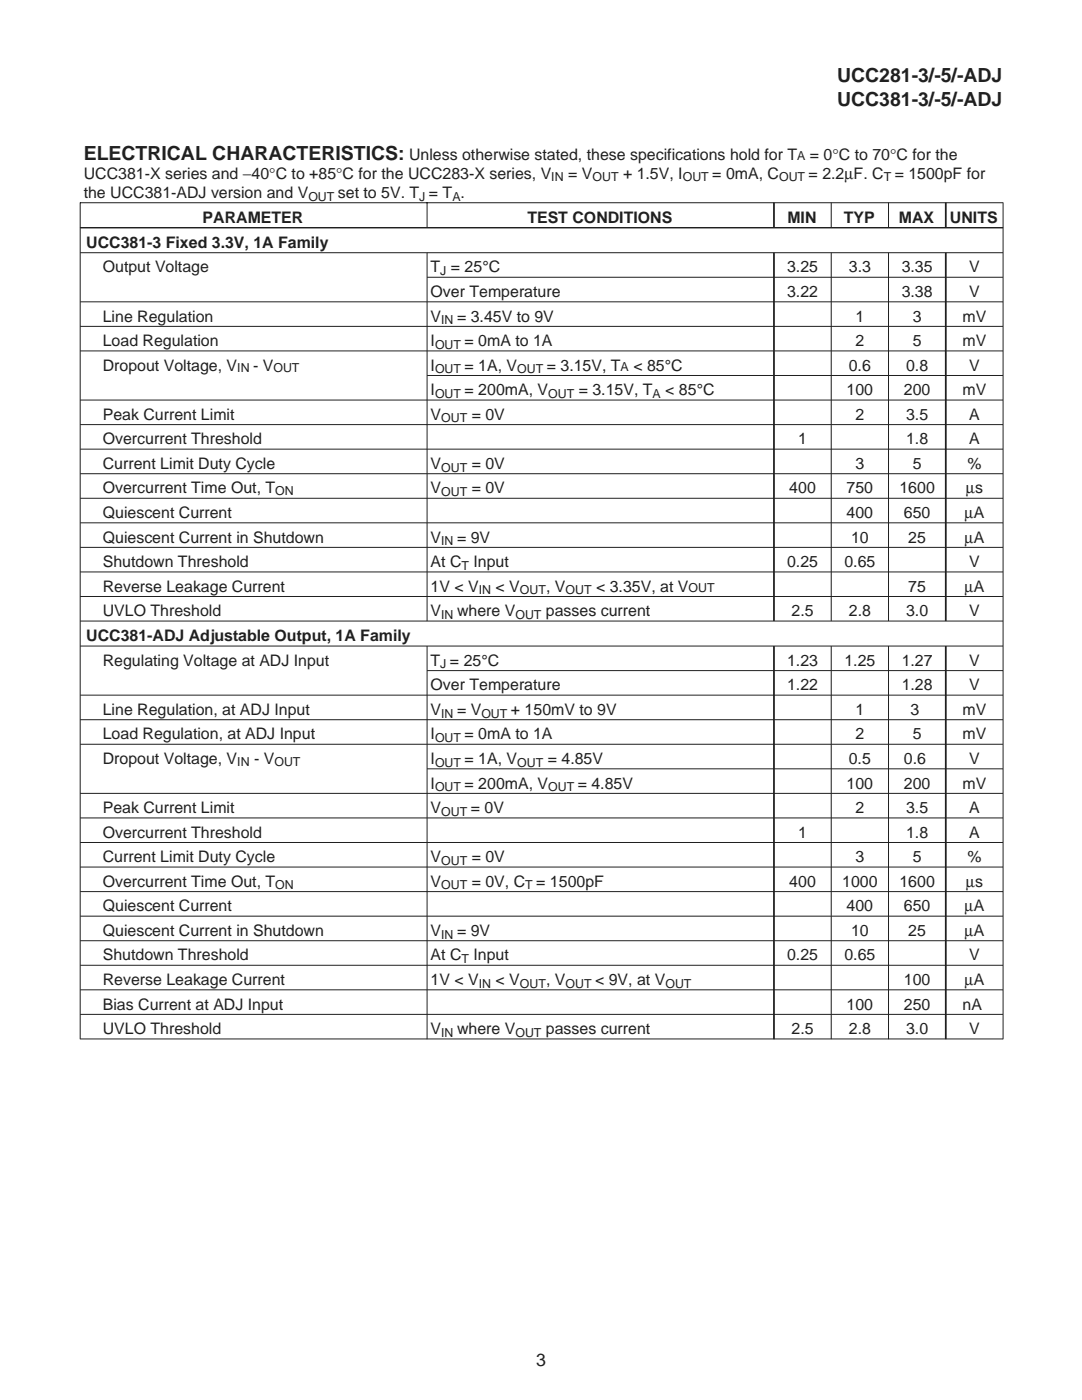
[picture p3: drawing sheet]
<svg xmlns="http://www.w3.org/2000/svg" width="216mm" height="279mm" viewBox="0 0 216 279" stroke-linecap="round" stroke-linejoin="round" font-family="sans-serif">
<defs><g id="words">
<g font-size="3.9" fill="#231f20">
<text x="167" y="16.4">UCC281-3/-5/-ADJ</text>
<text x="167" y="21.1">UCC381-3/-5/-ADJ</text>
<text x="16.7" y="31.9">ELECTRICAL CHARACTERISTICS:</text>
</g>
<text font-size="3.5" fill="#231f20" x="107" y="272.7">3</text>
<g font-size="3.2" fill="#231f20">
<text x="16.7" y="35.7">UCC381-X series and −40°C to +85°C for the UCC283-X series, V</text>
<text x="81.6" y="31.9">Unless otherwise stated, these specifications hold for T</text>
<text x="113.4" y="35.7">= V</text>
<text x="124.3" y="35.7">+ 1.5V, I</text>
<text x="142.1" y="35.7">= 0mA, C</text>
<text x="161.4" y="35.7">= 2.2µF. C = 1500pF for</text>
<text x="161.6" y="31.9">= 0°C to 70°C for the</text>
<text x="16.7" y="39.5">the UCC381-ADJ version and V</text>
<text x="67.4" y="39.5">set to 5V. T = T .</text>
<text x="40.4" y="44.5">PARAMETER</text>
<text x="105.2" y="44.5">TEST CONDITIONS</text>
<text x="157.1" y="44.5">MIN</text>
<text x="168.4" y="44.5">TYP</text>
<text x="179.4" y="44.5">MAX</text>
<text x="189.6" y="44.5">UNITS</text>
<text x="17.2" y="49.5">UCC381-3 Fixed 3.3V, 1A Family</text>
<text x="20.5" y="54.4">Output Voltage</text>
<text x="85.9" y="59.3">Over Temperature</text>
<text x="85.9" y="54.4">T = 25°C</text>
<text x="157.1" y="54.4">3.25</text>
<text x="157.1" y="59.3">3.22</text>
<text x="169.4" y="54.4">3.3</text>
<text x="179.9" y="54.4">3.35</text>
<text x="179.9" y="59.3">3.38</text>
<text x="193.4" y="54.4">V</text>
<text x="193.4" y="59.3">V</text>
<text x="20.5" y="64.2">Line Regulation</text>
<text x="85.9" y="64.2">V</text>
<text x="91.2" y="64.2">= 3.45V to 9V</text>
<text x="170.7" y="64.2">1</text>
<text x="182.1" y="64.2">3</text>
<text x="192.1" y="64.2">mV</text>
<text x="20.5" y="69.1">Load Regulation</text>
<text x="85.9" y="69.1">I</text>
<text x="92.7" y="69.1">= 0mA to 1A</text>
<text x="170.7" y="69.1">2</text>
<text x="182.1" y="69.1">5</text>
<text x="192.1" y="69.1">mV</text>
<text x="20.5" y="74">Dropout Voltage, V</text>
<text x="50.5" y="74">- V</text>
<text x="85.9" y="74">I</text>
<text x="92.7" y="74">= 1A, V</text>
<text x="109.1" y="74">= 3.15V, T</text>
<text x="126.4" y="74">&lt; 85°C</text>
<text x="169.4" y="74">0.6</text>
<text x="180.8" y="74">0.8</text>
<text x="193.4" y="74">V</text>
<text x="20.5" y="83.8">Peak Current Limit</text>
<text x="85.9" y="78.9">I</text>
<text x="85.9" y="83.8">V</text>
<text x="92.7" y="78.9">= 200mA, V</text>
<text x="94.1" y="83.8">= 0V</text>
<text x="115.5" y="78.9">= 3.15V, T</text>
<text x="132.7" y="78.9">&lt; 85°C</text>
<text x="168.9" y="78.9">100</text>
<text x="170.7" y="83.8">2</text>
<text x="180.4" y="78.9">200</text>
<text x="180.8" y="83.8">3.5</text>
<text x="192.1" y="78.9">mV</text>
<text x="193.4" y="83.8">A</text>
<text x="20.5" y="88.7">Overcurrent Threshold</text>
<text x="159.3" y="88.7">1</text>
<text x="180.8" y="88.7">1.8</text>
<text x="193.4" y="88.7">A</text>
<text x="20.5" y="93.6">Current Limit Duty Cycle</text>
<text x="85.9" y="93.6">V</text>
<text x="94.1" y="93.6">= 0V</text>
<text x="170.7" y="93.6">3</text>
<text x="182.1" y="93.6">5</text>
<text x="193" y="93.6">%</text>
<text x="20.5" y="98.5">Overcurrent Time Out, T</text>
<text x="85.9" y="98.5">V</text>
<text x="94.1" y="98.5">= 0V</text>
<text x="157.5" y="98.5">400</text>
<text x="168.9" y="98.5">750</text>
<text x="179.5" y="98.5">1600</text>
<text x="192.7" y="98.5">µs</text>
<text x="20.5" y="103.4">Quiescent Current</text>
<text x="168.9" y="103.4">400</text>
<text x="180.4" y="103.4">650</text>
<text x="192.5" y="103.4">µA</text>
<text x="20.5" y="108.3">Quiescent Current in Shutdown</text>
<text x="20.5" y="113.2">Shutdown Threshold</text>
<text x="85.9" y="113.2">At C</text>
<text x="85.9" y="108.3">V</text>
<text x="91.2" y="108.3">= 9V</text>
<text x="94.5" y="113.2">Input</text>
<text x="157.1" y="113.2">0.25</text>
<text x="168.5" y="113.2">0.65</text>
<text x="169.8" y="108.3">10</text>
<text x="181.2" y="108.3">25</text>
<text x="192.5" y="108.3">µA</text>
<text x="193.4" y="113.2">V</text>
<text x="20.5" y="118.1">Reverse Leakage Current</text>
<text x="85.9" y="118.1">1V &lt; V</text>
<text x="98.9" y="118.1">&lt; V</text>
<text x="109" y="118.1">, V</text>
<text x="118.9" y="118.1">&lt; 3.35V, at V</text>
<text x="181.2" y="118.1">75</text>
<text x="192.5" y="118.1">µA</text>
<text x="20.5" y="123">UVLO Threshold</text>
<text x="85.9" y="123">V</text>
<text x="91.2" y="123">where V</text>
<text x="108.9" y="123">passes current</text>
<text x="157.9" y="123">2.5</text>
<text x="169.4" y="123">2.8</text>
<text x="180.8" y="123">3.0</text>
<text x="193.4" y="123">V</text>
<text x="17.2" y="128">UCC381-ADJ Adjustable Output, 1A Family</text>
<text x="20.5" y="132.9">Regulating Voltage at ADJ Input</text>
<text x="85.9" y="137.8">Over Temperature</text>
<text x="85.9" y="132.9">T = 25°C</text>
<text x="157.1" y="132.9">1.23</text>
<text x="157.1" y="137.8">1.22</text>
<text x="168.5" y="132.9">1.25</text>
<text x="179.9" y="132.9">1.27</text>
<text x="179.9" y="137.8">1.28</text>
<text x="193.4" y="132.9">V</text>
<text x="193.4" y="137.8">V</text>
<text x="20.5" y="142.7">Line Regulation, at ADJ Input</text>
<text x="85.9" y="142.7">V</text>
<text x="91.2" y="142.7">= V</text>
<text x="101.9" y="142.7">+ 150mV to 9V</text>
<text x="170.7" y="142.7">1</text>
<text x="181.7" y="142.7">3</text>
<text x="192.1" y="142.7">mV</text>
<text x="20.5" y="147.6">Load Regulation, at ADJ Input</text>
<text x="85.9" y="147.6">I</text>
<text x="92.7" y="147.6">= 0mA to 1A</text>
<text x="170.7" y="147.6">2</text>
<text x="182.1" y="147.6">5</text>
<text x="192.1" y="147.6">mV</text>
<text x="20.5" y="152.5">Dropout Voltage, V</text>
<text x="50.7" y="152.5">- V</text>
<text x="85.9" y="152.5">I</text>
<text x="92.7" y="152.5">= 1A, V</text>
<text x="109.3" y="152.5">= 4.85V</text>
<text x="169.4" y="152.5">0.5</text>
<text x="180.4" y="152.5">0.6</text>
<text x="193.4" y="152.5">V</text>
<text x="85.9" y="157.4">I</text>
<text x="92.7" y="157.4">= 200mA, V</text>
<text x="115.3" y="157.4">= 4.85V</text>
<text x="168.9" y="157.4">100</text>
<text x="180.4" y="157.4">200</text>
<text x="192.1" y="157.4">mV</text>
<text x="20.5" y="162.3">Peak Current Limit</text>
<text x="20.5" y="167.2">Overcurrent Threshold</text>
<text x="85.9" y="162.3">V</text>
<text x="93.9" y="162.3">= 0V</text>
<text x="159.3" y="167.2">1</text>
<text x="170.7" y="162.3">2</text>
<text x="180.8" y="167.2">1.8</text>
<text x="180.8" y="162.3">3.5</text>
<text x="193.4" y="167.2">A</text>
<text x="193.4" y="162.3">A</text>
<text x="20.5" y="172.1">Current Limit Duty Cycle</text>
<text x="85.9" y="172.1">V</text>
<text x="94.1" y="172.1">= 0V</text>
<text x="170.7" y="172.1">3</text>
<text x="182.1" y="172.1">5</text>
<text x="193" y="172.1">%</text>
<text x="20.5" y="177">Overcurrent Time Out, T</text>
<text x="85.9" y="177">V</text>
<text x="94.1" y="177">= 0V, C = 1500pF</text>
<text x="157.5" y="177">400</text>
<text x="168" y="177">1000</text>
<text x="179.5" y="177">1600</text>
<text x="192.7" y="177">µs</text>
<text x="20.5" y="181.9">Quiescent Current</text>
<text x="168.9" y="181.9">400</text>
<text x="180.4" y="181.9">650</text>
<text x="192.5" y="181.9">µA</text>
<text x="20.5" y="186.8">Quiescent Current in Shutdown</text>
<text x="20.5" y="191.7">Shutdown Threshold</text>
<text x="85.9" y="191.7">At C</text>
<text x="85.9" y="186.8">V</text>
<text x="91.2" y="186.8">= 9V</text>
<text x="94.5" y="191.7">Input</text>
<text x="157.1" y="191.7">0.25</text>
<text x="168.5" y="191.7">0.65</text>
<text x="169.8" y="186.8">10</text>
<text x="181.2" y="186.8">25</text>
<text x="192.5" y="186.8">µA</text>
<text x="193.4" y="191.7">V</text>
<text x="20.5" y="196.6">Reverse Leakage Current</text>
<text x="85.9" y="196.6">1V &lt; V</text>
<text x="98.9" y="196.6">&lt; V</text>
<text x="109" y="196.6">, V</text>
<text x="118.7" y="196.6">&lt; 9V, at V</text>
<text x="180.4" y="196.6">100</text>
<text x="192.5" y="196.6">µA</text>
<text x="20.5" y="201.5">Bias Current at ADJ Input</text>
<text x="168.9" y="201.5">100</text>
<text x="180.4" y="201.5">250</text>
<text x="192.1" y="201.5">nA</text>
<text x="20.5" y="206.4">UVLO Threshold</text>
<text x="85.9" y="206.4">V</text>
<text x="91.2" y="206.4">where V</text>
<text x="108.9" y="206.4">passes current</text>
<text x="157.9" y="206.4">2.5</text>
<text x="169.4" y="206.4">2.8</text>
<text x="180.8" y="206.4">3.0</text>
<text x="193.4" y="206.4">V</text>
</g>
<g font-size="2.5" fill="#231f20">
<text x="159.1" y="31.9">A</text>
<text x="61.5" y="40">OUT</text>
<text x="83.7" y="40">J</text>
<text x="90.3" y="40">A</text>
<text x="110" y="36.2">IN</text>
<text x="118.2" y="36.2">OUT</text>
<text x="136.2" y="36.2">OUT</text>
<text x="155.5" y="36.2">OUT</text>
<text x="176.3" y="36.2">T</text>
<text x="87.9" y="54.9">J</text>
<text x="88" y="64.7">IN</text>
<text x="86.8" y="69.6">OUT</text>
<text x="47.3" y="74.3">IN</text>
<text x="54.6" y="74.3">OUT</text>
<text x="86.8" y="74.5">OUT</text>
<text x="103.2" y="74.5">OUT</text>
<text x="123.8" y="74">A</text>
<text x="86.8" y="79.4">OUT</text>
<text x="109.4" y="79.4">OUT</text>
<text x="130.2" y="79.4">A</text>
<text x="88" y="84.3">OUT</text>
<text x="88" y="94.1">OUT</text>
<text x="54.9" y="98.8">ON</text>
<text x="88" y="99">OUT</text>
<text x="88" y="108.8">IN</text>
<text x="92.1" y="113.7">T</text>
<text x="95.5" y="118.6">IN</text>
<text x="103.7" y="118.6">OUT</text>
<text x="112.8" y="118.6">OUT</text>
<text x="137.4" y="118.1">OUT</text>
<text x="88" y="123.5">IN</text>
<text x="102.8" y="123.5">OUT</text>
<text x="87.9" y="133.4">J</text>
<text x="88" y="143.2">IN</text>
<text x="96.1" y="143.2">OUT</text>
<text x="86.8" y="148.1">OUT</text>
<text x="47.3" y="152.8">IN</text>
<text x="54.8" y="152.8">OUT</text>
<text x="86.8" y="153">OUT</text>
<text x="103.2" y="153">OUT</text>
<text x="86.8" y="157.9">OUT</text>
<text x="109.4" y="157.9">OUT</text>
<text x="88" y="162.8">OUT</text>
<text x="88" y="172.6">OUT</text>
<text x="54.9" y="177.3">ON</text>
<text x="88" y="177.5">OUT</text>
<text x="104.8" y="177.5">T</text>
<text x="88" y="187.3">IN</text>
<text x="92.1" y="192.2">T</text>
<text x="95.5" y="197.1">IN</text>
<text x="103.7" y="197.1">OUT</text>
<text x="112.8" y="197.1">OUT</text>
<text x="132.8" y="197.1">OUT</text>
<text x="88" y="206.9">IN</text>
<text x="102.8" y="206.9">OUT</text>
</g>
</g></defs>
<g fill="none" stroke="#231f20" stroke-width=".2">
<path d="M16 40.5h184.2M16 45.4h184.2M16 50.4h184.2M16 40.4v167M85.2 55.3h115M85.2 40.4v5M85.2 50.4v73.5M165.9 40.4v5M165.9 50.4v73.5M177.3 40.4v5M177.3 50.4v73.5M200.2 40.4v167"/>
<path d="M16 60.2h184.2M16 65.1h184.2M16 70h184.2M16 79.8h184.2M85.2 74.9h115M16 84.7h184.2M16 89.6h184.2M16 94.5h184.2M16 99.4h184.2M16 104.3h184.2M16 109.2h184.2M16 114.1h184.2"/>
<path d="M16 119h184.2M16 123.9h184.2M16 128.9h184.2M16 138.7h184.2M85.2 133.8h115M85.2 128.9v78.5M165.9 128.9v78.5M177.3 128.9v78.5M16 143.6h184.2M16 148.5h184.2M16 158.3h184.2M85.2 153.4h115"/>
<path d="M16 163.2h184.2M16 168.1h184.2M16 173h184.2M16 177.9h184.2M16 182.8h184.2M16 187.7h184.2M16 192.6h184.2M16 197.5h184.2M16 202.4h184.2M16 207.3h184.2"/>
</g>
<path d="M154.4 40.4v5M154.4 50.4v73.5M188.7 40.4v5M188.7 50.4v73.5M154.4 128.9v78.5M188.7 128.9v78.5" fill="none" stroke="#231f20" stroke-width=".35"/>
<use href="#words"/>
</svg>
